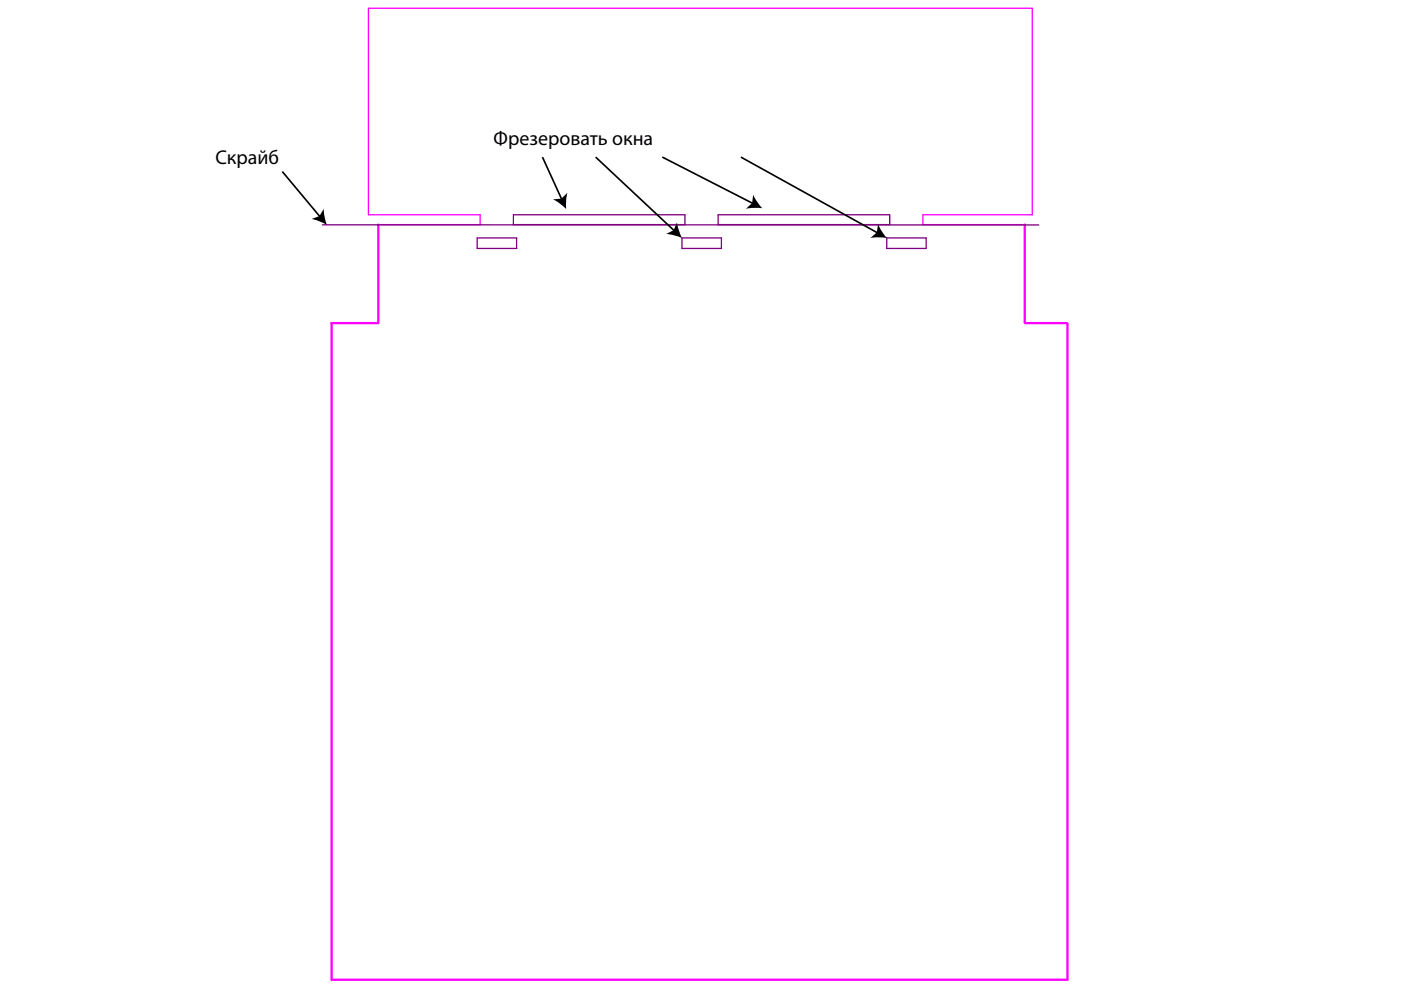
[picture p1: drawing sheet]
<svg xmlns="http://www.w3.org/2000/svg" width="297mm" height="210mm" viewBox="0 0 297 210" stroke-linecap="round" stroke-linejoin="round" font-family="sans-serif">
<defs><g id="words">
<g font-size="4.2">
<text x="45.7" y="34.7">Скрайб</text>
<text x="104.7" y="30.7">Фрезеровать окна</text>
</g>
</g></defs>
<path d="M80.2 47.6h21.6v-2.1h-23.7v-43.7h140.8v43.7h-23.2v2.1h21.6" fill="none" stroke="#f0f" stroke-width=".28"/>
<path d="M80.2 47.6v20.9h-10M217.3 47.6v20.8l.1 .1h8.8l.1 .1v139.1h-156v-139.1" fill="none" stroke="#f0f" stroke-width=".49"/>
<path d="M68.4 47.7h151.8M101.2 50.4h8.3v2.3h-8.3zM108.8 45.5h36.4v2.1h-36.4zM144.6 50.4h8.4v2.3h-8.4zM152.3 45.5h36.3v2.1h-36.3zM188 50.4h8.4v2.3h-8.4z" fill="none" stroke="#800080" stroke-width=".28"/>
<path d="M59.9 36.4l8 9.6M115 33.3l4.1 9.1M126.3 33.3l16.7 15.7M140.4 33.3l19.3 9.9M157.1 33.3l29 16.1" fill="none" stroke="#000" stroke-width=".35"/>
<path d="M66.1 46.4l1.6-.6 .9-1.5 .2 1.7 .5 1.7-1.6-.8zM117.3 42.3l1.7-.2 1.3-1.2-.3 1.7v1.7l-1.3-1.1zM143.5 47.2l.4 1.6 .7 1.6-1.7-.5-1.7-.3 1.6-.8zM159.7 41.3l.8 1.5 1.1 1.3h-1.7l-1.7 .2 1.3-1.3zM186.2 47.5l.8 1.5 1 1.4-1.7-.1-1.7 .2 1.3-1.2z" fill="#000"/>
<use href="#words"/>
</svg>
